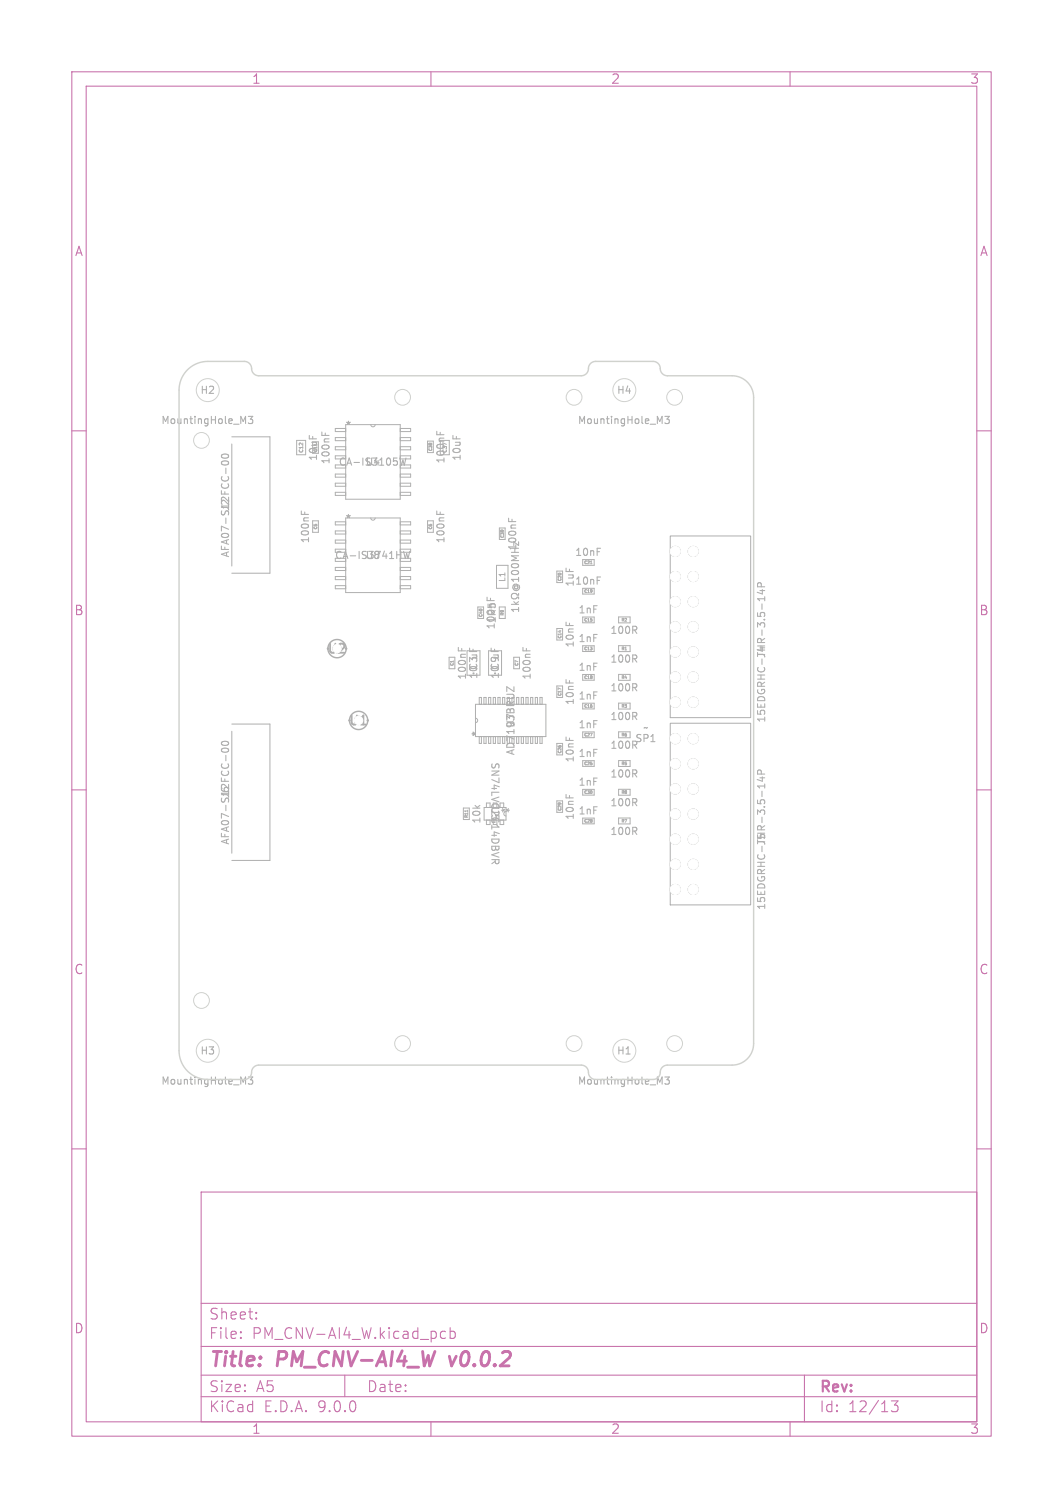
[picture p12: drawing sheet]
<svg xmlns="http://www.w3.org/2000/svg" width="148mm" height="210mm" viewBox="0 0 148 210" stroke-linecap="round" stroke-linejoin="round" font-family="sans-serif">
<defs><g id="words">
<g font-size="2.8" fill="#c872ab">
<text x="29" y="190.9">Title:</text>
<text x="38.7" y="190.9">PM_CNV-AI4_W</text>
<text x="63.5" y="190.9">v0.0.2</text>
</g>
<g font-size="2.1" fill="#c872ab">
<text x="29" y="184">Sheet:</text>
<text x="29" y="186.7">File:</text>
<text x="35.1" y="186.7">PM_CNV-AI4_W.kicad_pcb</text>
<text x="29" y="196.9">KiCad</text>
<text x="29" y="194.1">Size:</text>
<text x="35.7" y="194.1">A5</text>
<text x="36.7" y="196.9">E.D.A.</text>
<text x="44.3" y="196.9">9.0.0</text>
<text x="51" y="194.1">Date:</text>
<text x="114" y="194.3">Rev:</text>
<text x="114" y="196.9">Id:</text>
<text x="118.1" y="196.9">12/13</text>
</g>
<g font-size="1.8" fill="#c872ab">
<text x="35" y="11.9">1</text>
<text x="85" y="11.9">2</text>
<text x="135" y="11.9">3</text>
<text x="10.3" y="35.9">A</text>
<text x="136.4" y="35.9">A</text>
<text x="10.3" y="85.9">B</text>
<text x="136.3" y="85.9">B</text>
<text x="10.3" y="135.9">C</text>
<text x="136.3" y="135.9">C</text>
<text x="10.3" y="185.9">D</text>
<text x="136.3" y="185.9">D</text>
<text x="35" y="199.9">1</text>
<text x="85" y="199.9">2</text>
<text x="135" y="199.9">3</text>
</g>
<g font-size="1.8" fill="#fff">
<text x="45.4" y="91.3">U2</text>
<text x="48.4" y="101.3">U1</text>
</g>
<g font-size="1.4" fill="#afafaf">
<text x="22.4" y="59.3">MountingHole_M3</text>
<text x="27.8" y="55.1">H2</text>
<text x="48" y="59.9">*</text>
<text x="80.4" y="59.3">MountingHole_M3</text>
<text x="85.8" y="55.1">H4</text>
<text x="44.3" y="64.3" transform="rotate(-90 44.3 64.3)">10uF</text>
<text x="46.1" y="64.8" transform="rotate(-90 46.1 64.8)">100nF</text>
<text x="47.1" y="65.1">CA-IS3105W</text>
<text x="50.8" y="65.1">U4</text>
<text x="62.1" y="64.7" transform="rotate(-90 62.1 64.7)">100nF</text>
<text x="64.3" y="64.3" transform="rotate(-90 64.3 64.3)">10uF</text>
<text x="32.1" y="71.3" transform="rotate(-90 32.1 71.3)">J2</text>
<text x="32.1" y="77.7" transform="rotate(-90 32.1 77.7)">AFA07-S12FCC-00</text>
<text x="43.2" y="75.8" transform="rotate(-90 43.2 75.8)">100nF</text>
<text x="48" y="72.9">*</text>
<text x="62.1" y="75.8" transform="rotate(-90 62.1 75.8)">100nF</text>
<text x="72.1" y="76.8" transform="rotate(-90 72.1 76.8)">100nF</text>
<text x="80" y="77.6">10nF</text>
<text x="46.5" y="78.1">CA-IS3741HW</text>
<text x="50.8" y="78.1">U8</text>
<text x="80" y="81.6">10nF</text>
<text x="80.1" y="81.8" transform="rotate(-90 80.1 81.8)">1uF</text>
<text x="69.1" y="87.8" transform="rotate(-90 69.1 87.8)">100nF</text>
<text x="69.2" y="86.9" transform="rotate(-90 69.2 86.9)">1R5</text>
<text x="80.4" y="85.6">1nF</text>
<text x="80.4" y="89.6">1nF</text>
<text x="84.9" y="88.5">100R</text>
<text x="65.1" y="94.8" transform="rotate(-90 65.1 94.8)">100nF</text>
<text x="66.7" y="94.7" transform="rotate(-90 66.7 94.7)">10C3uF</text>
<text x="69.7" y="94.7" transform="rotate(-90 69.7 94.7)">10C9uF</text>
<text x="74.1" y="94.8" transform="rotate(-90 74.1 94.8)">100nF</text>
<text x="80.1" y="90.3" transform="rotate(-90 80.1 90.3)">10nF</text>
<text x="80.4" y="93.6">1nF</text>
<text x="84.9" y="92.5">100R</text>
<text x="106.7" y="91.8" transform="rotate(-90 106.7 91.8)">J4</text>
<text x="71.8" y="101.5" transform="rotate(-90 71.8 101.5)">U7</text>
<text x="80.1" y="98.3" transform="rotate(-90 80.1 98.3)">10nF</text>
<text x="80.4" y="97.6">1nF</text>
<text x="80.4" y="101.6">1nF</text>
<text x="84.9" y="96.5">100R</text>
<text x="84.9" y="100.5">100R</text>
<text x="106.7" y="100.7" transform="rotate(-90 106.7 100.7)">15EDGRHC-THR-3.5-14P</text>
<text x="67" y="102.7" transform="rotate(-90 67 102.7)">*</text>
<text x="68.2" y="106.1" transform="rotate(90 68.2 106.1)">SN74LVC2G14DBVR</text>
<text x="71.8" y="105.3" transform="rotate(-90 71.8 105.3)">AD7193BRUZ</text>
<text x="80.1" y="106.3" transform="rotate(-90 80.1 106.3)">10nF</text>
<text x="80.4" y="105.6">1nF</text>
<text x="84.9" y="104.5">100R</text>
<text x="88.4" y="103.6">SP1</text>
<text x="89.4" y="102.1">~</text>
<text x="32.1" y="111.3" transform="rotate(-90 32.1 111.3)">J6</text>
<text x="68.2" y="112.2" transform="rotate(90 68.2 112.2)">U5</text>
<text x="69.7" y="112.3" transform="rotate(90 69.7 112.3)">*</text>
<text x="71.1" y="113.3" transform="rotate(-90 71.1 113.3)">*</text>
<text x="80.4" y="113.6">1nF</text>
<text x="80.4" y="109.6">1nF</text>
<text x="84.9" y="112.5">100R</text>
<text x="84.9" y="108.5">100R</text>
<text x="32.1" y="117.7" transform="rotate(-90 32.1 117.7)">AFA07-S12FCC-00</text>
<text x="67.1" y="114.8" transform="rotate(-90 67.1 114.8)">10k</text>
<text x="80.1" y="114.3" transform="rotate(-90 80.1 114.3)">10nF</text>
<text x="84.9" y="116.5">100R</text>
<text x="106.7" y="117.9" transform="rotate(-90 106.7 117.9)">J5</text>
<text x="106.7" y="126.8" transform="rotate(-90 106.7 126.8)">15EDGRHC-THR-3.5-14P</text>
<text x="27.8" y="147.1">H3</text>
<text x="85.8" y="147.1">H1</text>
<text x="22.4" y="151.3">MountingHole_M3</text>
<text x="80.4" y="151.3">MountingHole_M3</text>
</g>
<text font-size="1.1" fill="#afafaf" x="70.5" y="81.1" transform="rotate(-90 70.5 81.1)">L1</text>
<g font-size=".7" fill="#afafaf">
<text x="42.3" y="63.1" transform="rotate(-90 42.3 63.1)">C12</text>
<text x="62.3" y="63.1" transform="rotate(-90 62.3 63.1)">C37</text>
</g>
<g font-size=".6" fill="#afafaf">
<text x="44.2" y="63" transform="rotate(-90 44.2 63)">C11</text>
<text x="60.2" y="62.9" transform="rotate(-90 60.2 62.9)">C38</text>
<text x="44.2" y="73.8" transform="rotate(-90 44.2 73.8)">C5</text>
<text x="60.2" y="73.8" transform="rotate(-90 60.2 73.8)">C6</text>
<text x="70.2" y="75" transform="rotate(-90 70.2 75)">C39</text>
<text x="78.2" y="81" transform="rotate(-90 78.2 81)">C20</text>
<text x="81.3" y="82.6">C19</text>
<text x="81.3" y="78.6">C21</text>
<text x="67.2" y="86" transform="rotate(-90 67.2 86)">C40</text>
<text x="70.2" y="85.8" transform="rotate(-90 70.2 85.8)">R9</text>
<text x="78.2" y="89" transform="rotate(-90 78.2 89)">C14</text>
<text x="81.3" y="86.6">C15</text>
<text x="86.5" y="86.6">R2</text>
<text x="63.2" y="92.8" transform="rotate(-90 63.2 92.8)">C1</text>
<text x="72.2" y="92.8" transform="rotate(-90 72.2 92.8)">C7</text>
<text x="81.3" y="90.6">C13</text>
<text x="81.3" y="94.6">C18</text>
<text x="86.5" y="94.6">R4</text>
<text x="86.5" y="90.6">R1</text>
<text x="78.2" y="97" transform="rotate(-90 78.2 97)">C17</text>
<text x="81.3" y="98.6">C16</text>
<text x="86.5" y="98.6">R3</text>
<text x="78.2" y="105" transform="rotate(-90 78.2 105)">C26</text>
<text x="81.3" y="106.6">C25</text>
<text x="81.3" y="102.6">C27</text>
<text x="86.5" y="102.6">R6</text>
<text x="86.5" y="106.6">R5</text>
<text x="65.2" y="114" transform="rotate(-90 65.2 114)">R11</text>
<text x="78.2" y="113" transform="rotate(-90 78.2 113)">C29</text>
<text x="81.3" y="110.6">C30</text>
<text x="86.5" y="110.6">R8</text>
<text x="81.3" y="114.6">C28</text>
<text x="86.5" y="114.6">R7</text>
</g>
</g></defs>
<g fill="none" stroke="#c872ab" stroke-width=".15">
<path d="M10 10h128v190h-128zM12 12h124v186h-124zM60 10v2M110 10v2M10 60h2M136 60h2M10 110h2M136 110h2M10 160h2M28 166h108v32h-108zM136 160h2M28 194.5h108"/>
<path d="M28 191.5h108M28 187.5h108M28 181.5h108M33.5 186.3h.1l-.1 .1M33.5 186.3v.1M33.5 185.5v.1M33.5 185.5h.1l-.1 .1M35.7 183.6v.1M35.7 183.6h-.1l.1 .1M35.7 182.8v.1M35.7 182.8h-.1l.1 .1M48 191.5v3"/>
<path d="M60 198v2M61.4 186.3l.2 .1 .4-.1M62 185.5l-.4-.1-.2 .1M62.7 185.5l.4-.1 .3 .3v.4l-.2 .2-.1 .1-.4-.1M62.7 184.9v1.5M110 198v2M112 191.5v6.5M124.1 195.1h.9l-.5 .6a.41 .41 0 0 1 .5 .3v.3l-.1 .2-.6 .1-.2-.1"/>
</g>
<path d="M62.6 188.9l.3 1.3" fill="none" stroke="#c872ab" stroke-width=".4"/>
<g fill="none" stroke="#afafaf" stroke-width=".15">
<path d="M33.9 58.7l.3-.7v1M34.6 58h.6l-.3 .4 .2 .1v.4l-.1 .1-.4-.1M91.9 58.7l.3-.7v1M92.6 58h.6l-.3 .4 .2 .1v.4l-.1 .1-.4-.1M30.9 63.4a.59 .59 0 0 1 .9 .2 .57 .57 0 0 1-1-.1zM30.9 64.3a.59 .59 0 0 1 .9 .2 .57 .57 0 0 1-1-.1zM31.4 65.2v.7M42 71.2v.4M42.4 71.3v.3M43.1 60.6v.5M44.8 60.2v.4M45.3 60.3v.3"/>
<path d="M55.7 63.8l.2 1 .2-.7 .2 .7 .2-1M56.2 76.8l.2 1 .2-.7 .2 .7 .2-1M60.8 60.1v.4M60.8 71.2v.4M61.3 60.2v.3M61.3 71.3v.3M63.1 60.6v.5M70.8 72.2v.4M71.3 78.6a.59 .59 0 0 1 .9 .2 .57 .57 0 0 1-1-.1zM71.3 79.6a.59 .59 0 0 1 .9 .2 .57 .57 0 0 1-1-.1zM71.3 72.3v.3M72.2 77.4h-1l.7 .3-.7 .4h1"/>
<path d="M83.1 76.4h.5M63.8 90.2v.4M64.3 90.3v.3M67.8 83.2v.4M68.3 83.3v.3M71.2 84.2h1M71.5 83.8l.4 .4M71.6 95.6v.7l-1-.7v.7M71.6 81.6h.4M71.7 81.6a.24 .24 0 0 0 0 .3 .24 .24 0 0 0 .3 0 .24 .24 0 0 0 0-.3M72.2 82.6v.3h-.2a.43 .43 0 0 0-.6-.2 .43 .43 0 0 0-.1 .6 .46 .46 0 0 0 .7-.1h.2v.2M72.2 80.4v.6"/>
<path d="M72.2 84.6v.6M72.2 84.9h-1l.3 .3M72.2 83.8l-.4 .3M72.2 81.4a.47 .47 0 0 1 0 .8 .47 .47 0 0 1-.7-.2 .47 .47 0 0 1 .2-.6h.3v.2M72.2 80.7h-1l.3 .3M72.8 90.2v.4M73.3 90.3v.3M78.8 86.6v.5M78.8 94.6v.5M83.1 80.4h.5M88.3 95.7l.4 .5M88.3 91.7l.4 .5"/>
<path d="M88.3 87.7l.4 .5M88.3 99.7l.4 .5M88.6 95.3v.3M88.6 87.3v.3M88.6 91.3v.3M88.6 99.3v.3M105.8 82.2h.7M106 81.7v-.5l-.2-.1-.2 .1-.1 .5h1M106.1 82.1v.6l-.7-.2M106.5 83.1v.6M106.5 83.4h-1l.3 .3M30.9 103.4a.59 .59 0 0 1 .9 .2 .57 .57 0 0 1-1-.1z"/>
<path d="M30.9 104.3a.54 .54 0 0 1 .9 .2 .57 .57 0 0 1-1-.1zM31.4 105.2v.7M69 119.9l-.5 .4M69 119.7v.4l.1 .2 .3-.1 .1-.5M78.8 102.6v.5M78.8 110.6v.5M88.3 111.7l.4 .5M88.3 103.7l.4 .5M88.3 107.7l.4 .5M88.3 115.7l.4 .5M88.6 107.3v.3M88.6 111.3v.3"/>
<path d="M88.6 115.3v.3M105.8 108.3h.7M106 107.8v-.5l-.2-.1-.2 .1-.1 .5h1M106.1 108.2v.6l-.7-.2M106.5 109.2v.6M106.5 109.5h-1l.3 .3M33.9 150.7l.3-.7v1M34.6 150h.6l-.3 .4 .2 .1v.4l-.1 .1-.4-.1M91.9 150.7l.3-.7v1M92.6 150h.6l-.3 .4 .2 .1v.4l-.1 .1-.4-.1"/>
</g>
<g fill="none" stroke="#afafaf" stroke-width=".14">
<path d="M48.1 59.7h-1.4v.4h1.4M48.1 59.1h7.6v10.4h-7.6zM51.6 59.1l.1 .3h.2h.2l.1-.3M55.7 59.7h1.5v.4h-1.5M32.3 61.8v17M32.3 60.8h5.3v19h-5.3M41.3 61.3h1.3v2h-1.3zM43.5 72.5h.8v1.6h-.8M48.1 60.9h-1.4v.5h1.4M48.1 62.2h-1.4v.4h1.4M48.1 63.5h-1.4v.4M48.1 66h-1.4v.5h1.4"/>
<path d="M48.1 67.3h-1.4v.4h1.4M48.1 68.6h-1.4v.4h1.4M48.1 72.7h-1.4v.4h1.4M48.1 73.9h-1.4v.5h1.4M48.1 75.2h-1.4v.4h1.4M48.1 76.5h-1.4v.4M48.1 79h-1.4v.5h1.4M48.1 72.1h7.6v10.4h-7.6zM51.6 72.1l.1 .3h.2h.2l.1-.3M55.7 72.7h1.5v.4h-1.5M55.7 73.9h1.5v.5h-1.5M55.7 75.2h1.5v.4h-1.5"/>
<path d="M55.7 79h1.5v.5h-1.5M55.7 76.5h1.5v.4h-1.5M55.7 77.7h1.5v.5h-1.5M55.7 60.9h1.5v.5h-1.5M55.7 62.2h1.5v.4h-1.5M55.7 63.5h1.5v.4h-1.5M55.7 64.7h1.5v.5h-1.5M55.7 66h1.5v.5h-1.5M55.7 67.3h1.5v.4h-1.5M55.7 68.6h1.5v.4h-1.5M59.5 61.4h.8v1.6h-.8zM59.5 72.5h.8v1.6h-.8z"/>
<path d="M69.1 78.7h1.6v3.2h-1.6zM69.5 73.5h.8v1.6h-.8zM77.5 79.5h.8v1.6h-.8zM81.1 77.9v.8h1.6v-.8M82.2 78.5h.2M93.3 74.6h11.2v25.3h-11.2zM48.1 80.3h-1.4v.4h1.4M48.1 81.6h-1.4v.4h1.4M55.7 80.3h1.5v.4h-1.5M55.7 81.6h1.5v.4h-1.5M62.5 91.5h.8v1.6h-.8zM65 90.6h1.8v3.4h-1.8z"/>
<path d="M66.2 98.1h9.8v4.5h-9.8zM66.5 84.5h.8v1.6h-.8zM66.7 98.1v-1h.3v1M67.4 98.1v-1h.3v1M68 98.1v-1h.3v1M68 90.6h1.8v3.4h-1.8zM68.7 98.1v-1h.3v1M69.3 98.1v-1h.3v1M69.5 84.5h.8v1.6h-.8M70 98.1v-1h.3v1M71.5 91.5h.8v1.6h-.8zM72.6 98.1v-1h.3v1"/>
<path d="M73.2 98.1v-1h.3v1M73.9 98.1v-1h.3v1M74.5 98.1v-1h.3v1M75.2 98.1v-1h.3v1M77.5 87.5h.8v1.6h-.8zM77.5 95.5h.8v1.6h-.8zM81.1 81.9v.8h1.6v-.8M81.1 85.9v.8h1.6v-.8M81.1 89.9v.8h1.6v-.8M81.1 93.9v.8h1.6v-.8M81.1 97.9v.8h1.6v-.8M86.1 93.9h1.6v.8h-1.6z"/>
<path d="M86.1 85.9h1.6v.8h-1.6zM86.1 89.9h1.6v.8h-1.6zM86.1 97.9h1.6v.8h-1.6zM32.3 101.8v17M32.3 100.8h5.3v19h-5.3M64.5 112.5h.8v1.6h-.8zM65.1 112.8v.3M66.2 100l.2 .1 .1 .2-.1 .2-.2 .1M66.7 102.6v.9h.3v-.9M67.4 102.6v.9h.3v-.9M67.4 112.5h3.1v1.7h-3.1M68 102.6v.9h.3v-.9"/>
<path d="M68.7 102.6v.9h.3v-.9M69.3 102.6v.9h.3v-.9M69.6 111.8h.5v.7M70 102.6v.9h.3v-.9M70.1 114.2v.6h-.5M72.6 102.6v.9h.3v-.9M73.2 102.6v.9h.3v-.9M73.9 102.6v.9h.3v-.9M74.5 102.6v.9h.3v-.9M75.2 102.6v.9h.3v-.9M77.5 111.5h.8v1.6h-.8zM77.5 103.5h.8v1.6h-.8z"/>
<path d="M81.1 109.9v.8h1.6v-.8M81.1 101.9v.8h1.6v-.8M81.1 105.9v.8h1.6v-.8M81.1 113.9v.8h1.6v-.8M86.1 101.9h1.6v.8h-1.6zM86.1 105.9h1.6v.8h-1.6zM86.1 109.9h1.6v.8h-1.6zM86.1 113.9h1.6v.8h-1.6zM93.3 100.7h11.2v25.3h-11.2z"/>
</g>
<path d="M50.2 100.9h.8" fill="none" stroke="#afafaf" stroke-width=".25"/>
<g fill="#afafaf" stroke="#afafaf" stroke-width=".14">
<circle cx="51.2" cy="100.3" r=".1"/>
<circle cx="48.2" cy="90.3" r=".1"/>
<circle cx="94" cy="97.8" r=".7"/>
<circle cx="94" cy="94.3" r=".7"/>
<circle cx="94" cy="90.8" r=".7"/>
<circle cx="94" cy="87.3" r=".7"/>
<circle cx="94" cy="83.8" r=".7"/>
<circle cx="94" cy="80.3" r=".7"/>
<circle cx="94" cy="76.8" r=".7"/>
<circle cx="96.5" cy="97.8" r=".7"/>
<circle cx="96.5" cy="94.3" r=".7"/>
<circle cx="96.5" cy="90.8" r=".7"/>
<circle cx="96.5" cy="87.3" r=".7"/>
<circle cx="96.5" cy="83.8" r=".7"/>
<circle cx="96.5" cy="80.3" r=".7"/>
<circle cx="96.5" cy="76.8" r=".7"/>
<circle cx="94" cy="123.9" r=".7"/>
<circle cx="94" cy="120.4" r=".7"/>
<circle cx="94" cy="116.9" r=".7"/>
<circle cx="94" cy="113.4" r=".7"/>
<circle cx="94" cy="109.9" r=".7"/>
<circle cx="94" cy="106.4" r=".7"/>
<circle cx="94" cy="102.9" r=".7"/>
<circle cx="96.5" cy="123.9" r=".7"/>
<circle cx="96.5" cy="120.4" r=".7"/>
<circle cx="96.5" cy="116.9" r=".7"/>
<circle cx="96.5" cy="113.4" r=".7"/>
<circle cx="96.5" cy="109.9" r=".7"/>
<circle cx="96.5" cy="106.4" r=".7"/>
<circle cx="96.5" cy="102.9" r=".7"/>
</g>
<g fill="none" stroke="#afafaf" stroke-width=".2">
<circle cx="46.9" cy="90.3" r="1.27"/>
<circle cx="49.9" cy="100.3" r="1.27"/>
</g>
<path d="M26.1 51.5a4 4 0 0 1 2.8-1.2h5.1a1.09 1.09 0 0 1 1.1 1.3l.4 .5 .5 .2h44.9a1.09 1.09 0 0 0 1.1-1.2l.3-.5 .5-.3h8.1a1.09 1.09 0 0 1 1.1 1.3l.3 .5 .5 .2h9.1a3 3 0 0 1 3 3v90a3 3 0 0 1-3 3h-9a1.09 1.09 0 0 0-1 1.3l-.3 .5-.6 .2h-8.1a1.09 1.09 0 0 1-1-1.2l-.3-.5-.7-.3h-44.9a1.09 1.09 0 0 0-1 1.3l-.3 .5-.6 .2h-5.2a4 4 0 0 1-4-4v-92a4 4 0 0 1 1.2-2.8z" fill="none" stroke="#d0d2cd" stroke-width=".2"/>
<g fill="none" stroke="#d0d2cd" stroke-width=".14">
<circle cx="28.9" cy="54.3" r="1.6"/>
<circle cx="56.1" cy="55.3" r="1.1"/>
<circle cx="79.9" cy="55.3" r="1.1"/>
<circle cx="86.9" cy="54.3" r="1.6"/>
<circle cx="93.9" cy="55.3" r="1.1"/>
<circle cx="28.1" cy="61.3" r="1.1"/>
<circle cx="28.1" cy="139.3" r="1.1"/>
<circle cx="28.9" cy="146.3" r="1.6"/>
<circle cx="56.1" cy="145.3" r="1.1"/>
<circle cx="79.9" cy="145.3" r="1.1"/>
<circle cx="86.9" cy="146.3" r="1.6"/>
<circle cx="93.9" cy="145.3" r="1.1"/>
</g>
<g fill="#d0d2cd" stroke="#d0d2cd" stroke-width=".14">
<circle cx="94" cy="97.8" r=".7"/>
<circle cx="94" cy="94.3" r=".7"/>
<circle cx="94" cy="90.8" r=".7"/>
<circle cx="94" cy="87.3" r=".7"/>
<circle cx="94" cy="83.8" r=".7"/>
<circle cx="94" cy="80.3" r=".7"/>
<circle cx="94" cy="76.8" r=".7"/>
<circle cx="96.5" cy="97.8" r=".7"/>
<circle cx="96.5" cy="94.3" r=".7"/>
<circle cx="96.5" cy="90.8" r=".7"/>
<circle cx="96.5" cy="87.3" r=".7"/>
<circle cx="96.5" cy="83.8" r=".7"/>
<circle cx="96.5" cy="80.3" r=".7"/>
<circle cx="96.5" cy="76.8" r=".7"/>
<circle cx="94" cy="123.9" r=".7"/>
<circle cx="94" cy="120.4" r=".7"/>
<circle cx="94" cy="116.9" r=".7"/>
<circle cx="94" cy="113.4" r=".7"/>
<circle cx="94" cy="109.9" r=".7"/>
<circle cx="94" cy="106.4" r=".7"/>
<circle cx="94" cy="102.9" r=".7"/>
<circle cx="96.5" cy="123.9" r=".7"/>
<circle cx="96.5" cy="120.4" r=".7"/>
<circle cx="96.5" cy="116.9" r=".7"/>
<circle cx="96.5" cy="113.4" r=".7"/>
<circle cx="96.5" cy="109.9" r=".7"/>
<circle cx="96.5" cy="106.4" r=".7"/>
<circle cx="96.5" cy="102.9" r=".7"/>
</g>
<g fill="#fff" stroke="#fff" stroke-width=".14">
<circle cx="94" cy="97.8" r=".7"/>
<circle cx="94" cy="94.3" r=".7"/>
<circle cx="94" cy="90.8" r=".7"/>
<circle cx="94" cy="87.3" r=".7"/>
<circle cx="94" cy="83.8" r=".7"/>
<circle cx="94" cy="80.3" r=".7"/>
<circle cx="94" cy="76.8" r=".7"/>
<circle cx="96.5" cy="97.8" r=".7"/>
<circle cx="96.5" cy="94.3" r=".7"/>
<circle cx="96.5" cy="90.8" r=".7"/>
<circle cx="96.5" cy="87.3" r=".7"/>
<circle cx="96.5" cy="83.8" r=".7"/>
<circle cx="96.5" cy="80.3" r=".7"/>
<circle cx="96.5" cy="76.8" r=".7"/>
<circle cx="94" cy="123.9" r=".7"/>
<circle cx="94" cy="120.4" r=".7"/>
<circle cx="94" cy="116.9" r=".7"/>
<circle cx="94" cy="113.4" r=".7"/>
<circle cx="94" cy="109.9" r=".7"/>
<circle cx="94" cy="106.4" r=".7"/>
<circle cx="94" cy="102.9" r=".7"/>
<circle cx="96.5" cy="123.9" r=".7"/>
<circle cx="96.5" cy="120.4" r=".7"/>
<circle cx="96.5" cy="116.9" r=".7"/>
<circle cx="96.5" cy="113.4" r=".7"/>
<circle cx="96.5" cy="109.9" r=".7"/>
<circle cx="96.5" cy="106.4" r=".7"/>
<circle cx="96.5" cy="102.9" r=".7"/>
</g>
<use href="#words"/>
</svg>
